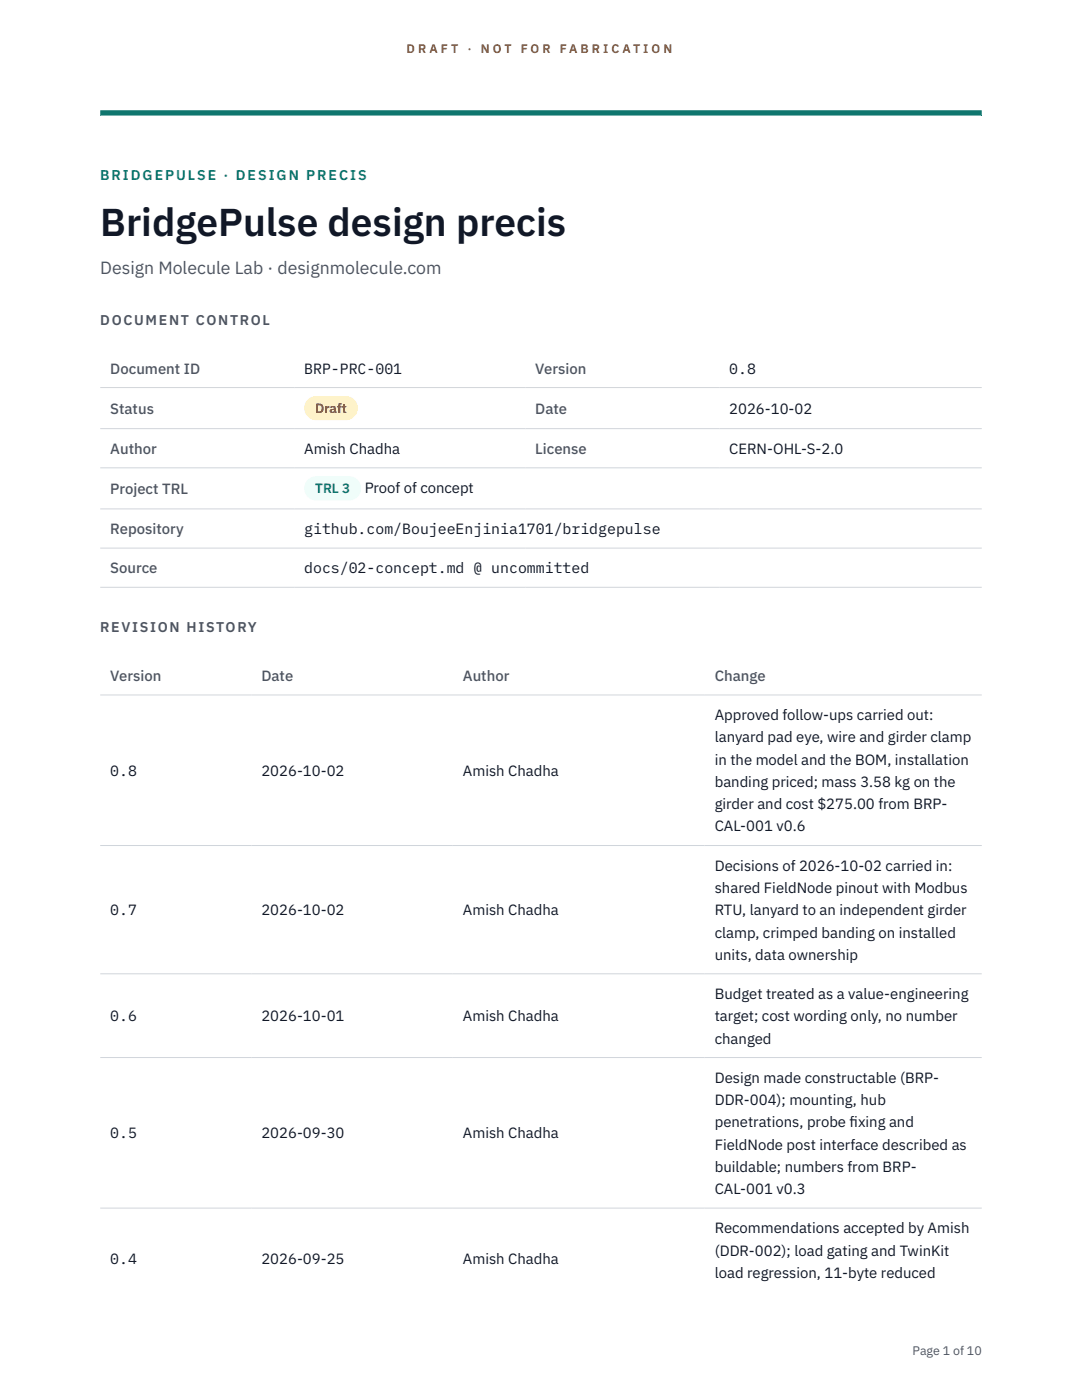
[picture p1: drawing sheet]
<svg xmlns="http://www.w3.org/2000/svg" width="216mm" height="279mm" viewBox="0 0 216 279" stroke-linecap="round" stroke-linejoin="round" font-family="sans-serif">
<defs><g id="words">
<text font-size="7.8" fill="#111827" x="20" y="47.1">BridgePulse design precis</text>
<text font-size="3.5" fill="#4b5563" x="20" y="54.6">Design Molecule Lab · designmolecule.com</text>
<g font-size="3" fill="#4b5563">
<text x="22" y="74.5">Document ID</text>
<text x="106.8" y="74.5">Version</text>
<text x="22" y="82.6">Status</text>
<text x="106.8" y="82.6">Date</text>
<text x="22" y="90.6">Author</text>
<text x="106.8" y="90.6">License</text>
<text x="22" y="98.6">Project TRL</text>
<text x="22" y="106.6">Repository</text>
<text x="22" y="114.4">Source</text>
<text x="22" y="135.9">Version</text>
<text x="52.2" y="135.9">Date</text>
<text x="92.4" y="135.9">Author</text>
<text x="142.6" y="135.9">Change</text>
</g>
<g font-size="3" fill="#111827">
<text x="60.7" y="74.5">BRP-PRC-001</text>
<text x="145.5" y="74.5">0.8</text>
<text x="145.5" y="82.6">2026-10-02</text>
<text x="60.7" y="90.6">Amish Chadha</text>
<text x="145.5" y="90.6">CERN-OHL-S-2.0</text>
<text x="72.8" y="98.5">Proof of concept</text>
<text x="60.7" y="106.6">github.com/BoujeeEnjinia1701/bridgepulse</text>
<text x="60.7" y="114.4">docs/02-concept.md @ uncommitted</text>
<text x="142.6" y="143.7">Approved follow-ups carried out:</text>
<text x="142.6" y="148.2">lanyard pad eye, wire and girder clamp</text>
<text x="22" y="154.8">0.8</text>
<text x="52.2" y="154.8">2026-10-02</text>
<text x="92.4" y="154.8">Amish Chadha</text>
<text x="142.6" y="152.6">in the model and the BOM, installation</text>
<text x="142.6" y="157.1">banding priced; mass 3.58 kg on the</text>
<text x="142.6" y="161.5">girder and cost $275.00 from BRP-</text>
<text x="142.6" y="165.9">CAL-001 v0.6</text>
<text x="142.6" y="173.8">Decisions of 2026-10-02 carried in:</text>
<text x="142.6" y="178.2">shared FieldNode pinout with Modbus</text>
<text x="22" y="182.7">0.7</text>
<text x="52.2" y="182.7">2026-10-02</text>
<text x="92.4" y="182.7">Amish Chadha</text>
<text x="142.6" y="182.7">RTU, lanyard to an independent girder</text>
<text x="142.6" y="187.1">clamp, crimped banding on installed</text>
<text x="142.6" y="191.5">units, data ownership</text>
<text x="22" y="203.8">0.6</text>
<text x="52.2" y="203.8">2026-10-01</text>
<text x="92.4" y="203.8">Amish Chadha</text>
<text x="142.6" y="199.4">Budget treated as a value-engineering</text>
<text x="142.6" y="203.8">target; cost wording only, no number</text>
<text x="142.6" y="208.3">changed</text>
<text x="142.6" y="216.1">Design made constructable (BRP-</text>
<text x="142.6" y="220.5">DDR-004); mounting, hub</text>
<text x="22" y="227.2">0.5</text>
<text x="52.2" y="227.2">2026-09-30</text>
<text x="92.4" y="227.2">Amish Chadha</text>
<text x="142.6" y="225">penetrations, probe f</text>
<text x="169.5" y="225">ixing and</text>
<text x="142.6" y="229.4">FieldNode post interface described as</text>
<text x="142.6" y="233.9">buildable; numbers from BRP-</text>
<text x="142.6" y="238.3">CAL-001 v0.3</text>
<text x="142.6" y="246.1">Recommendations accepted by Amish</text>
<text x="142.6" y="250.6">(DDR-002); load gating and TwinKit</text>
<text x="22" y="252.2">0.4</text>
<text x="52.2" y="252.2">2026-09-25</text>
<text x="92.4" y="252.2">Amish Chadha</text>
<text x="142.6" y="255">load regression, 11-byte reduced</text>
</g>
<text font-size="2.8" fill="#0f766e" x="20" y="36">BRIDGEPULSE · DESIGN PRECIS</text>
<g font-size="2.8" fill="#4b5563">
<text x="20" y="64.8">DOCUMENT CONTROL</text>
<text x="20" y="126.2">REVISION HISTORY</text>
</g>
<text font-size="2.7" fill="#92400e" x="62.9" y="82.5">Draft</text>
<text font-size="2.7" fill="#0f766e" x="62.9" y="98.5">TRL 3</text>
<g font-size="2.5" fill="#b45309">
<text x="81.1" y="10.5">D R A F T</text>
<text x="93.3" y="10.5">·</text>
<text x="95.9" y="10.5">N O T</text>
<text x="103.9" y="10.5">F O R</text>
<text x="111.7" y="10.5">F A B R I C A T I O N</text>
</g>
<text font-size="2.5" fill="#4b5563" x="182.1" y="270.3">Page 1 of 10</text>
</g></defs>
<path d="M20 23.1h175.9zM20 22h175.9v1.1h-175.9z" fill-rule="evenodd" fill="#0f766e"/>
<path d="M20 77.3h175.9M20 85.5h175.9M20 93.4h175.9M20 101.6h175.9M20 109.4h175.9M20 117.2h175.9M20 138.7h175.9M20 168.7h175.9M20 194.3h175.9M20 211.1h175.9M20 241.1h175.9" fill="none" stroke="#d1d5db" stroke-width=".2"/>
<path d="M60.7 79h10.7v4.9h-10.7z" fill="#fef3c7"/>
<path d="M60.7 95.1h11.4v4.8h-11.4z" fill="#f0fdfa"/>
<use href="#words"/>
</svg>
